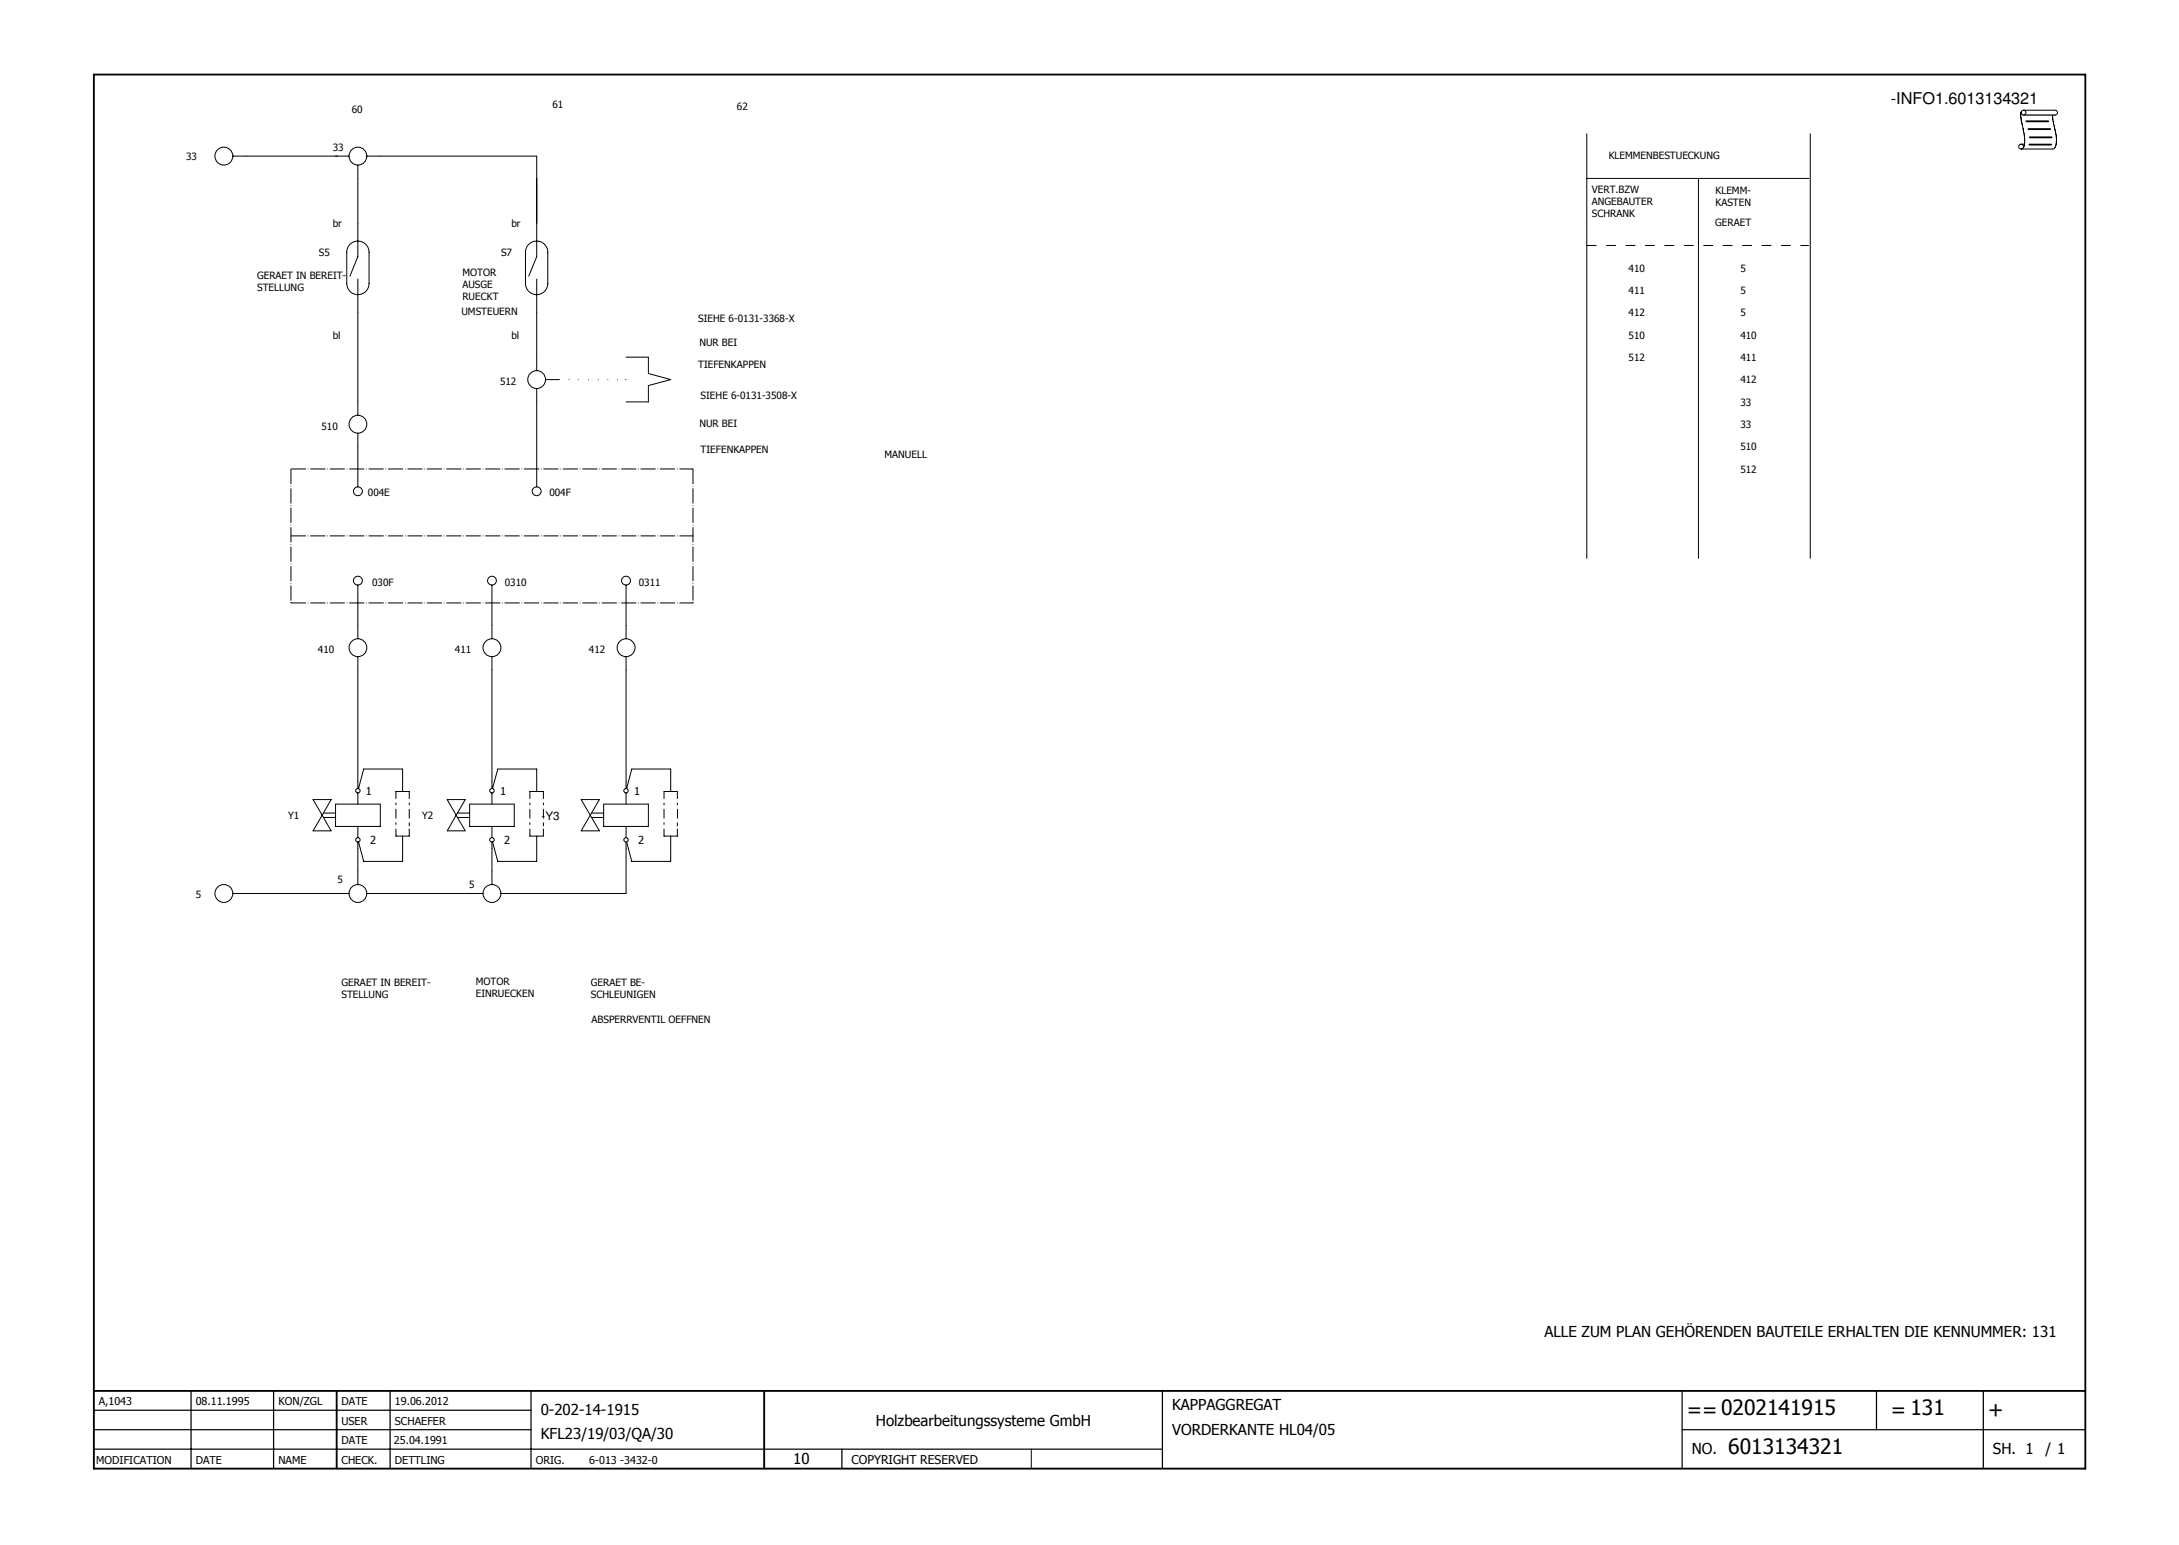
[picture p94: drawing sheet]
<svg xmlns="http://www.w3.org/2000/svg" width="297mm" height="211mm" viewBox="0 0 297 211" stroke-linecap="round" stroke-linejoin="round" font-family="sans-serif">
<defs><g id="words">
<g font-size="2.9">
<text x="230" y="193.2">==0202141915</text>
<text x="257.8" y="193.2">= 131</text>
<text x="271" y="193.2">+</text>
<text x="235.6" y="198.2">6013134321</text>
</g>
<text font-size="2.2" x="257.8" y="14.2">-INFO1.6013134321</text>
<g font-size="2.1">
<text x="210.5" y="182.3">ALLE ZUM PLAN GEHÖRENDEN BAUTEILE ERHALTEN DIE KENNUMMER: 131</text>
<text x="73.7" y="192.9">0-202-14-1915</text>
<text x="73.7" y="196.2">KFL23/19/03/QA/30</text>
<text x="119.4" y="194.4">Holzbearbeitungssysteme GmbH</text>
<text x="159.8" y="192.2">KAPPAGGREGAT</text>
<text x="159.8" y="195.5">VORDERKANTE HL04/05</text>
<text x="108.1" y="199.5">10</text>
<text x="230.6" y="198.2">NO.</text>
<text x="271.7" y="198.2">SH. 1</text>
<text x="278.8" y="198.2">/ 1</text>
</g>
<text font-size="1.7" x="116.1" y="199.5">COPYRIGHT RESERVED</text>
<text font-size="1.6" x="73.8" y="111.8">-Y3</text>
<g font-size="1.5">
<text x="49.9" y="108.4">1</text>
<text x="68.2" y="108.4">1</text>
<text x="86.4" y="108.4">1</text>
<text x="50.4" y="115">2</text>
<text x="68.7" y="115">2</text>
<text x="87" y="115">2</text>
<text x="13.5" y="191.6">A,1043</text>
<text x="26.7" y="191.6">08.11.1995</text>
<text x="38" y="191.6">KON/ZGL</text>
<text x="46.6" y="191.6">DATE</text>
<text x="53.8" y="191.6">19.06.2012</text>
<text x="46.6" y="194.2">USER</text>
<text x="46.6" y="196.9">DATE</text>
<text x="53.7" y="196.9">25.04.1991</text>
<text x="53.8" y="194.2">SCHAEFER</text>
<text x="13.1" y="199.5">MODIFICATION</text>
<text x="26.7" y="199.5">DATE</text>
<text x="38" y="199.5">NAME</text>
<text x="46.6" y="199.5">CHECK.</text>
<text x="53.8" y="199.5">DETTLING</text>
<text x="73" y="199.5">ORIG.</text>
<text x="80.3" y="199.5">6-013 -3432-0</text>
</g>
<g font-size="1.4">
<text x="47.9" y="15.4">60</text>
<text x="75.3" y="14.7">61</text>
<text x="100.5" y="15">62</text>
<text x="25.4" y="21.8">33</text>
<text x="45.4" y="20.5">33</text>
<text x="219.3" y="21.7">KLEMMENBESTUECKUNG</text>
<text x="217" y="26.4">VERT.BZW</text>
<text x="217" y="28">ANGEBAUTER</text>
<text x="217" y="29.6">SCHRANK</text>
<text x="233.9" y="26.4">KLEMM-</text>
<text x="233.9" y="28.1">KASTEN</text>
<text x="43.5" y="34.9">S5</text>
<text x="45.4" y="30.9">br</text>
<text x="68.3" y="34.9">S7</text>
<text x="69.7" y="30.9">br</text>
<text x="233.8" y="30.8">GERAET</text>
<text x="35" y="38.1">GERAET IN BEREIT-</text>
<text x="35" y="39.7">STELLUNG</text>
<text x="63" y="37.6">MOTOR</text>
<text x="63" y="39.3">AUSGE</text>
<text x="63" y="40.9">RUECKT</text>
<text x="222" y="37">410</text>
<text x="222" y="40.1">411</text>
<text x="237.2" y="37">5</text>
<text x="237.2" y="40.1">5</text>
<text x="45.4" y="46.2">bl</text>
<text x="62.9" y="42.9">UMSTEUERN</text>
<text x="69.7" y="46.2">bl</text>
<text x="95.2" y="44">SIEHE 6-0131-3368-X</text>
<text x="95.3" y="47.2">NUR BEI</text>
<text x="222" y="43.1">412</text>
<text x="222" y="46.2">510</text>
<text x="237.2" y="43.1">5</text>
<text x="237.2" y="46.2">410</text>
<text x="68.2" y="52.5">512</text>
<text x="95.2" y="50.2">TIEFENKAPPEN</text>
<text x="222" y="49.2">512</text>
<text x="237.2" y="49.2">411</text>
<text x="237.2" y="52.3">412</text>
<text x="43.8" y="58.6">510</text>
<text x="95.3" y="58.2">NUR BEI</text>
<text x="95.5" y="54.5">SIEHE 6-0131-3508-X</text>
<text x="237.2" y="55.3">33</text>
<text x="237.2" y="58.3">33</text>
<text x="95.5" y="61.7">TIEFENKAPPEN</text>
<text x="120.6" y="62.4">MANUELL</text>
<text x="237.2" y="61.4">510</text>
<text x="237.2" y="64.5">512</text>
<text x="50.2" y="67.6">004E</text>
<text x="74.9" y="67.7">004F</text>
<text x="50.7" y="79.9">030F</text>
<text x="68.8" y="79.9">0310</text>
<text x="87.1" y="79.9">0311</text>
<text x="43.3" y="89.1">410</text>
<text x="62" y="89.1">411</text>
<text x="80.3" y="89.1">412</text>
<text x="39.3" y="111.7">Y1</text>
<text x="57.5" y="111.7">Y2</text>
<text x="26.7" y="122.4">5</text>
<text x="46" y="120.3">5</text>
<text x="63.9" y="121">5</text>
<text x="46.6" y="134.5">GERAET IN BEREIT-</text>
<text x="46.6" y="136.1">STELLUNG</text>
<text x="64.9" y="134.3">MOTOR</text>
<text x="64.9" y="135.9">EINRUECKEN</text>
<text x="80.6" y="134.4">GERAET BE-</text>
<text x="80.6" y="136.1">SCHLEUNIGEN</text>
<text x="80.6" y="139.5">ABSPERRVENTIL OEFFNEN</text>
</g>
</g></defs>
<path d="M203 10l-190.4 190.4M12.7 112.2l125.9 88.2" fill="none" stroke="#fff" stroke-width=".14"/>
<path d="M12.8 10.2h271.5v190h-271.5zM12.8 189.6h271.5M45.9 189.6v10.6M104.2 189.6v10.6" fill="none" stroke="#010101" stroke-width=".25"/>
<g fill="none" stroke="#010101" stroke-width=".17">
<path d="M12.8 194.9h59.6M12.8 192.2h59.6M12.8 197.5h145.7M26 189.6v10.6M37.3 189.6v10.6M53.2 189.6v10.6M72.4 189.6v10.6M114.8 197.5v2.7M158.5 189.6v10.6M229.3 194.9h55M229.3 189.6v10.6M255.8 189.6v5.3"/>
<path d="M270.4 189.6v10.6"/>
</g>
<path d="M33.6 21.3h12.4M33.6 121.8h12.1M140.6 197.5v2.7" fill="none" stroke="#010101" stroke-width=".14"/>
<path d="M39.7 63.9h54.8" fill="none" stroke="#010101" stroke-width=".14" stroke-dasharray="2.1 .3 .1 .3" stroke-linecap="butt"/>
<path d="M94.4 63.9h.1l-.1 .1z" fill="#010101"/>
<path d="M39.7 63.9v18.3" fill="none" stroke="#010101" stroke-width=".14" stroke-dasharray="2.1 .3 .1 .3" stroke-linecap="butt"/>
<path d="M39.6 82.1h.1v.1z" fill="#010101"/>
<path d="M39.7 73.1h54.8" fill="none" stroke="#010101" stroke-width=".14" stroke-dasharray="2.1 .3 .1 .3" stroke-linecap="butt"/>
<path d="M94.4 73l.1 .1h-.1z" fill="#010101"/>
<path d="M39.7 82.2h54.8" fill="none" stroke="#010101" stroke-width=".14" stroke-dasharray="2.1 .3 .1 .3" stroke-linecap="butt"/>
<path d="M94.4 82.2h.1h-.1z" fill="#010101"/>
<g fill="none" stroke="#010101" stroke-width=".14">
<path d="M48.8 24.3v6.1M51.8 21.3h21.4v9.1M48.8 42.6v12.2M73.2 42.6v6.1M73.2 54.8v9.1M48.8 60.9v3M48.8 82.2v3.1M48.8 91.3v15.3M67.1 82.2v3.1M67.1 91.3v15.3M48.8 115.7v3M67.1 115.7v3"/>
<path d="M51.8 121.8h12.2M70.1 121.8h15.2"/>
</g>
<path d="M76.2 51.7h9.1" fill="none" stroke="#010101" stroke-width=".14" stroke-dasharray=".1 1.2 .1 1.2" stroke-linecap="butt"/>
<path d="M85.2 51.7h.2l-.2 .1z" fill="#010101"/>
<path d="M85.3 48.7h3.1M85.3 54.8h3.1M85.3 82.2v3.1M85.3 91.3v15.3M85.3 115.7v6.1" fill="none" stroke="#010101" stroke-width=".14"/>
<path d="M94.5 63.9v18.3" fill="none" stroke="#010101" stroke-width=".14" stroke-dasharray="2.1 .3 .1 .3" stroke-linecap="butt"/>
<path d="M94.4 82.1h.1v.1z" fill="#010101"/>
<g fill="none" stroke="#010101" stroke-width=".14">
<path d="M216.3 18.2v57.9M275.5 15.3a6.9 6.9 0 0 0 .3 2.4v.2a3.6 3.6 0 0 1 0 2.2M275.5 19.7h.5M275.8 15h4.3a.33 .33 0 0 1 .4 .4 .33 .33 0 0 1-.4 .3M279.8 15.7l.2 1.2a5.3 5.3 0 0 1 .1 3.2l-.3 .2h-4.3M216.3 24.3h30.3"/>
<circle cx="275.5" cy="20" r=".33"/>
<circle cx="275.8" cy="15.4" r=".33"/>
</g>
<path d="M275.9 15.7h4.3" fill="none" stroke="#010101" stroke-width=".17"/>
<path d="M276.2 16.5h3M276.5 17.6h3M276.6 19.7h3M276.7 18.7h3" fill="none" stroke="#010101" stroke-width=".25"/>
<path d="M216.3 33.5h30.3" fill="none" stroke="#010101" stroke-width=".14" stroke-dasharray="1.3 1.3" stroke-linecap="butt"/>
<path d="M246.4 33.4l.2 .1h-.2z" fill="#010101"/>
<g fill="none" stroke="#010101" stroke-width=".14">
<path d="M246.8 18.2v57.9M31.7 21.3h1.9M45.7 21.3h1.9M47.9 33.2a1.52 1.52 0 0 1 2.4 1.2v4.2a1.52 1.52 0 0 1-1.5 1.6 1.52 1.52 0 0 1-1.5-1.6v-4.2v-.5l.3-.4zM48.8 22.5v1.8M48.8 30.4v4.6l-1.1 2.6M48.8 38v4.6M50 21.3h1.8M71.9 33.5a1.52 1.52 0 0 1 1.7-.6 1.52 1.52 0 0 1 1.1 1.5v4.2a1.52 1.52 0 0 1-1.5 1.6 1.52 1.52 0 0 1-1.6-1.6v-4.2l.1-.5zM73.2 30.4v4.6l-1.1 2.6M73.2 38v4.6M231.5 24.3v51.8"/>
<path d="M48.8 54.8v1.8M48.8 59v1.9M73.2 48.7v1.8M73.2 53v1.8M74.4 51.7h1.8M88.4 48.7v2.2l3 .8-3 .9v2.2M48.8 63.9v2.5M48.8 79.8v2.4M67.1 79.8v2.4M73.2 63.9v2.5M85.3 79.8v2.4M48.8 85.3v1.8"/>
<path d="M48.8 89.5v1.8M67.1 85.3v1.8M67.1 89.5v1.8M85.3 85.3v1.8M85.3 89.5v1.8M42.7 109h2.4l-1.2 2.1zM43.9 111.1l1.2 2.2h-2.4zM44.1 110.8h1.6M44.1 111.4h1.6M45.7 109.6h6.1v3.1h-6.1zM48.8 106.6v.9M48.8 108.1v1.5"/>
<path d="M48.8 112.7v1.5M48.8 114.8v.9M48.8 118.7v1.9M48.9 107.5l.7-2.7h5.3v3.1M54 108.9v-1h1.8v1M54 113v1h1.8v-1M54 109.5v.2M54 110.3v1.2M54 112.2v.2M54.9 114v3.4h-5.3l-.7-2.6M55.8 109.5v.2M55.8 110.3v1.2"/>
<path d="M55.8 112.2v.4M61 109h2.4l-1.2 2.1zM62.2 111.1l1.2 2.2h-2.4zM62.4 110.8h1.6M62.4 111.4h1.6M64 109.6h6.1v3.1h-6.1zM67.1 106.6v.9M67.1 108.1v1.5M67.1 112.7v1.5M67.1 114.8v.9M67.1 118.7v1.9M67.1 107.5l.8-2.7h5.3v3.1"/>
<path d="M72.2 113v1h1.9v-1M72.2 108.9v-1h1.9v1M72.2 109.5v.2M72.2 110.3v1.2M72.2 112.2v.2M73.2 114v3.4h-5.3l-.8-2.6M74.1 109.5v.2M74.1 110.3v1.2M74.1 112.2v.4M79.2 109h2.5l-2.5 4.3h2.5zM80.6 110.8h1.7M80.6 111.4h1.7"/>
<path d="M82.3 109.6h6.1v3.1h-6.1zM85.3 106.6v.9M85.3 108.1v1.5M85.3 112.7v1.5M85.3 114.8v.9M85.4 107.5l.7-2.7h5.3v3.1M90.5 113v1h1.8v-1M90.5 108.9v-1h1.8v1M90.5 109.5v.2M90.5 110.3v1.2M90.5 112.2v.2M91.4 114v3.4h-5.3l-.7-2.6"/>
<path d="M92.3 109.5v.2M92.3 112.2v.4M92.4 110.3v1.2M31.7 121.8h1.9M45.7 121.8h1.9M50 121.8h1.8M64 121.8h1.8M68.3 121.8h1.8"/>
<circle cx="30.5" cy="21.3" r="1.22"/>
<circle cx="48.8" cy="21.3" r="1.22"/>
<circle cx="48.8" cy="57.8" r="1.22"/>
<circle cx="73.2" cy="51.7" r="1.21"/>
<circle cx="48.8" cy="67" r=".61"/>
<circle cx="48.8" cy="79.2" r=".61"/>
<circle cx="67.1" cy="79.2" r=".6"/>
<circle cx="73.2" cy="67" r=".61"/>
<circle cx="85.3" cy="79.2" r=".61"/>
<circle cx="48.8" cy="88.3" r="1.22"/>
<circle cx="67.1" cy="88.3" r="1.22"/>
<circle cx="85.3" cy="88.3" r="1.22"/>
<circle cx="48.8" cy="107.8" r=".3"/>
<circle cx="48.8" cy="114.5" r=".3"/>
<circle cx="67.1" cy="107.8" r=".31"/>
<circle cx="67.1" cy="114.5" r=".31"/>
<circle cx="85.3" cy="107.8" r=".3"/>
<circle cx="85.3" cy="114.5" r=".3"/>
<circle cx="30.5" cy="121.8" r="1.22"/>
<circle cx="48.8" cy="121.8" r="1.22"/>
<circle cx="67.1" cy="121.8" r="1.22"/>
</g>
<use href="#words"/>
</svg>
